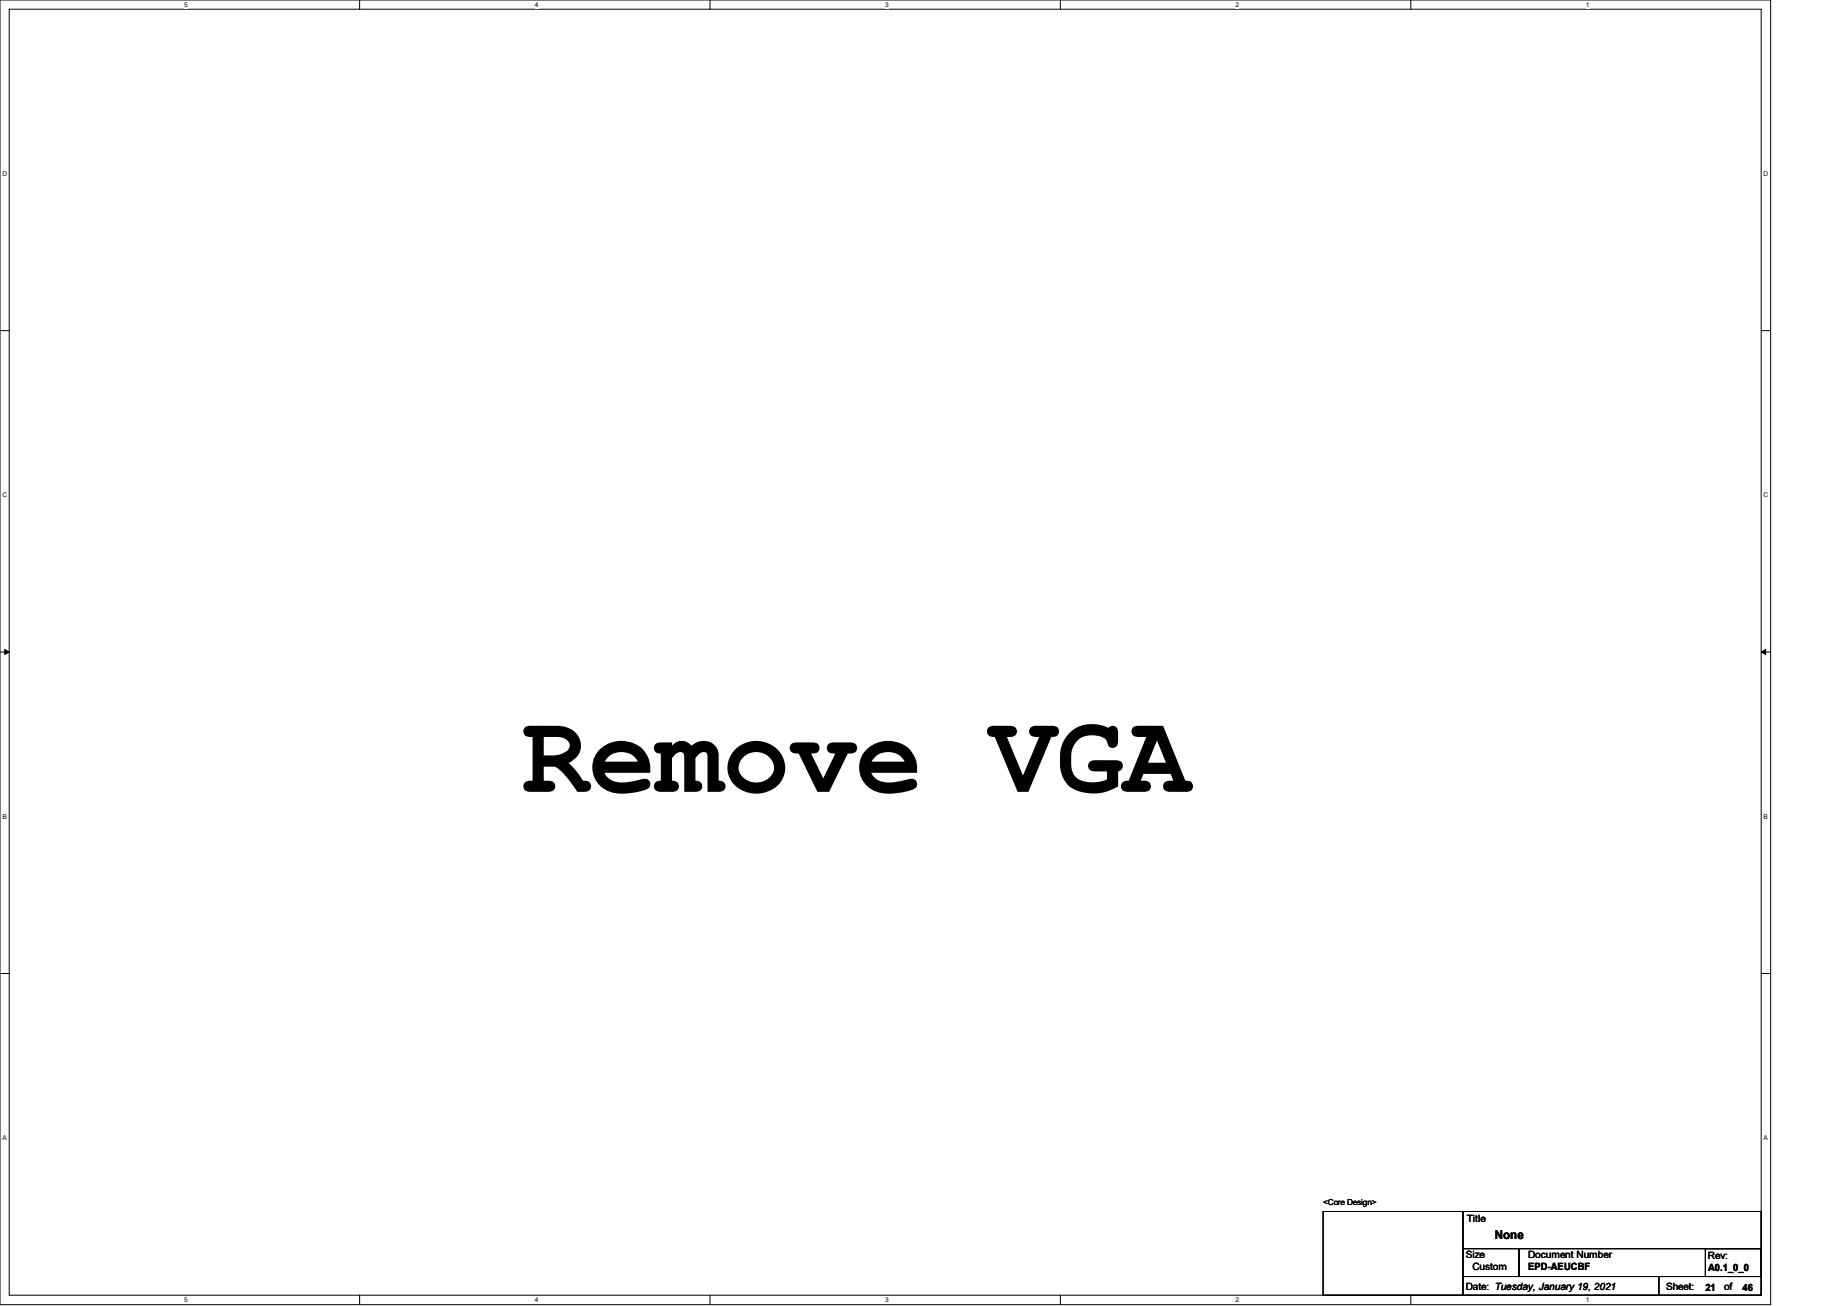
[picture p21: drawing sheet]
<svg xmlns="http://www.w3.org/2000/svg" width="297mm" height="210mm" viewBox="0 0 297 210" stroke-linecap="round" stroke-linejoin="round" font-family="sans-serif">
<defs><g id="words">
<text font-size="17.9" x="83.9" y="127.3">Remove VGA</text>
<text font-size="1.9" x="240.4" y="199.2">None</text>
<g font-size="1.6">
<text x="235.9" y="196.6">Title</text>
<text x="235.7" y="202.2">Size</text>
<text x="245.7" y="202.2">Document Number</text>
<text x="274.7" y="202.5">Rev:</text>
<text x="235.7" y="207.5">Date: Tuesday, January 19, 2021</text>
<text x="236.8" y="204.2">Custom</text>
<text x="245.7" y="204.3">EPD-AEUCBF</text>
<text x="267.9" y="207.5">Sheet:</text>
<text x="274.2" y="207.6">21</text>
<text x="274.7" y="204.4">A0.1_0_0</text>
<text x="277.2" y="207.5">of</text>
<text x="280.2" y="207.6">46</text>
</g>
<text font-size="1.3" x="212.8" y="193.8">&lt;Core Design&gt;</text>
<g font-size="1.1">
<text x="29.6" y="1.1">5</text>
<text x="86" y="1.1">4</text>
<text x="142.3" y="1.1">3</text>
<text x="198.7" y="1.1">2</text>
<text x="255" y="1.1">1</text>
<text x=".4" y="28.3">D</text>
<text x="283.6" y="28.3">D</text>
<text x=".4" y="80">C</text>
<text x="283.6" y="80">C</text>
<text x=".4" y="131.7">B</text>
<text x="283.6" y="131.7">B</text>
<text x=".4" y="183.3">A</text>
<text x="283.6" y="183.3">A</text>
<text x="29.6" y="209.4">5</text>
<text x="86" y="209.4">4</text>
<text x="142.3" y="209.4">3</text>
<text x="198.7" y="209.4">2</text>
<text x="255" y="209.4">1</text>
</g>
</g></defs>
<path d="M0 0h284.7v209.8h-284.7zM1.5 1.5h281.7v206.8h-281.7z" fill="none" stroke="#000" stroke-width=".16"/>
<g fill="#fff">
<path d="M29.6 .2h.6v1.2h-.6z"/>
<path d="M29.6 208.4h.6v1.2h-.6z"/>
</g>
<path d="M57.8 0v1.5M57.8 208.3v1.5" fill="none" stroke="#000" stroke-width=".16"/>
<g fill="#fff">
<path d="M86 .2h.6v1.2h-.6z"/>
<path d="M86 208.4h.6v1.2h-.6z"/>
</g>
<path d="M114.2 0v1.5M114.2 208.3v1.5" fill="none" stroke="#000" stroke-width=".16"/>
<g fill="#fff">
<path d="M142.3 .2h.6v1.2h-.6z"/>
<path d="M142.3 208.4h.6v1.2h-.6z"/>
</g>
<path d="M170.5 0v1.5M170.5 208.3v1.5" fill="none" stroke="#000" stroke-width=".16"/>
<g fill="#fff">
<path d="M198.7 .2h.6v1.2h-.6z"/>
<path d="M198.7 208.4h.6v1.2h-.6z"/>
</g>
<path d="M226.9 0v1.5M226.9 208.3v1.5" fill="none" stroke="#000" stroke-width=".16"/>
<g fill="#fff">
<path d="M255 .2h.6v1.2h-.6z"/>
<path d="M255 208.4h.6v1.2h-.6z"/>
<path d="M.4 27.3h.7v1.2h-.7z"/>
<path d="M283.6 27.3h.8v1.2h-.8z"/>
<path d="M.4 79h.7v1.2h-.7z"/>
<path d="M283.6 79h.8v1.2h-.8z"/>
</g>
<path d="M0 53.2h1.5M283.2 53.2h1.5" fill="none" stroke="#000" stroke-width=".16"/>
<g fill="#fff">
<path d="M.4 130.7h.7v1.2h-.7z"/>
<path d="M283.6 130.7h.7v1.2h-.7z"/>
</g>
<path d="M0 104.9h1.5M283.2 104.9h1.5" fill="none" stroke="#000" stroke-width=".16"/>
<path d="M.8 104.4l.7 .5-.7 .3zM283.2 104.9l.7-.5v.8z" fill="#000" stroke="#000" stroke-width=".16"/>
<g fill="#fff">
<path d="M.4 182.4h.7v1.2h-.7z"/>
<path d="M283.6 182.4h.7v1.2h-.7z"/>
</g>
<path d="M0 156.5h1.5M283.2 156.5h1.5M212.8 194.8h22.4v13.5h-22.4zM235.2 194.8h48v6h-48zM235.2 200.8h9.1v4.5h-9.1zM235.2 205.3h31.5v3h-31.5zM244.3 200.8h38.9v4.5h-38.9zM266.7 205.3h16.5v3h-16.5zM274.2 200.8h9v4.5h-9z" fill="none" stroke="#000" stroke-width=".16"/>
<use href="#words"/>
</svg>
